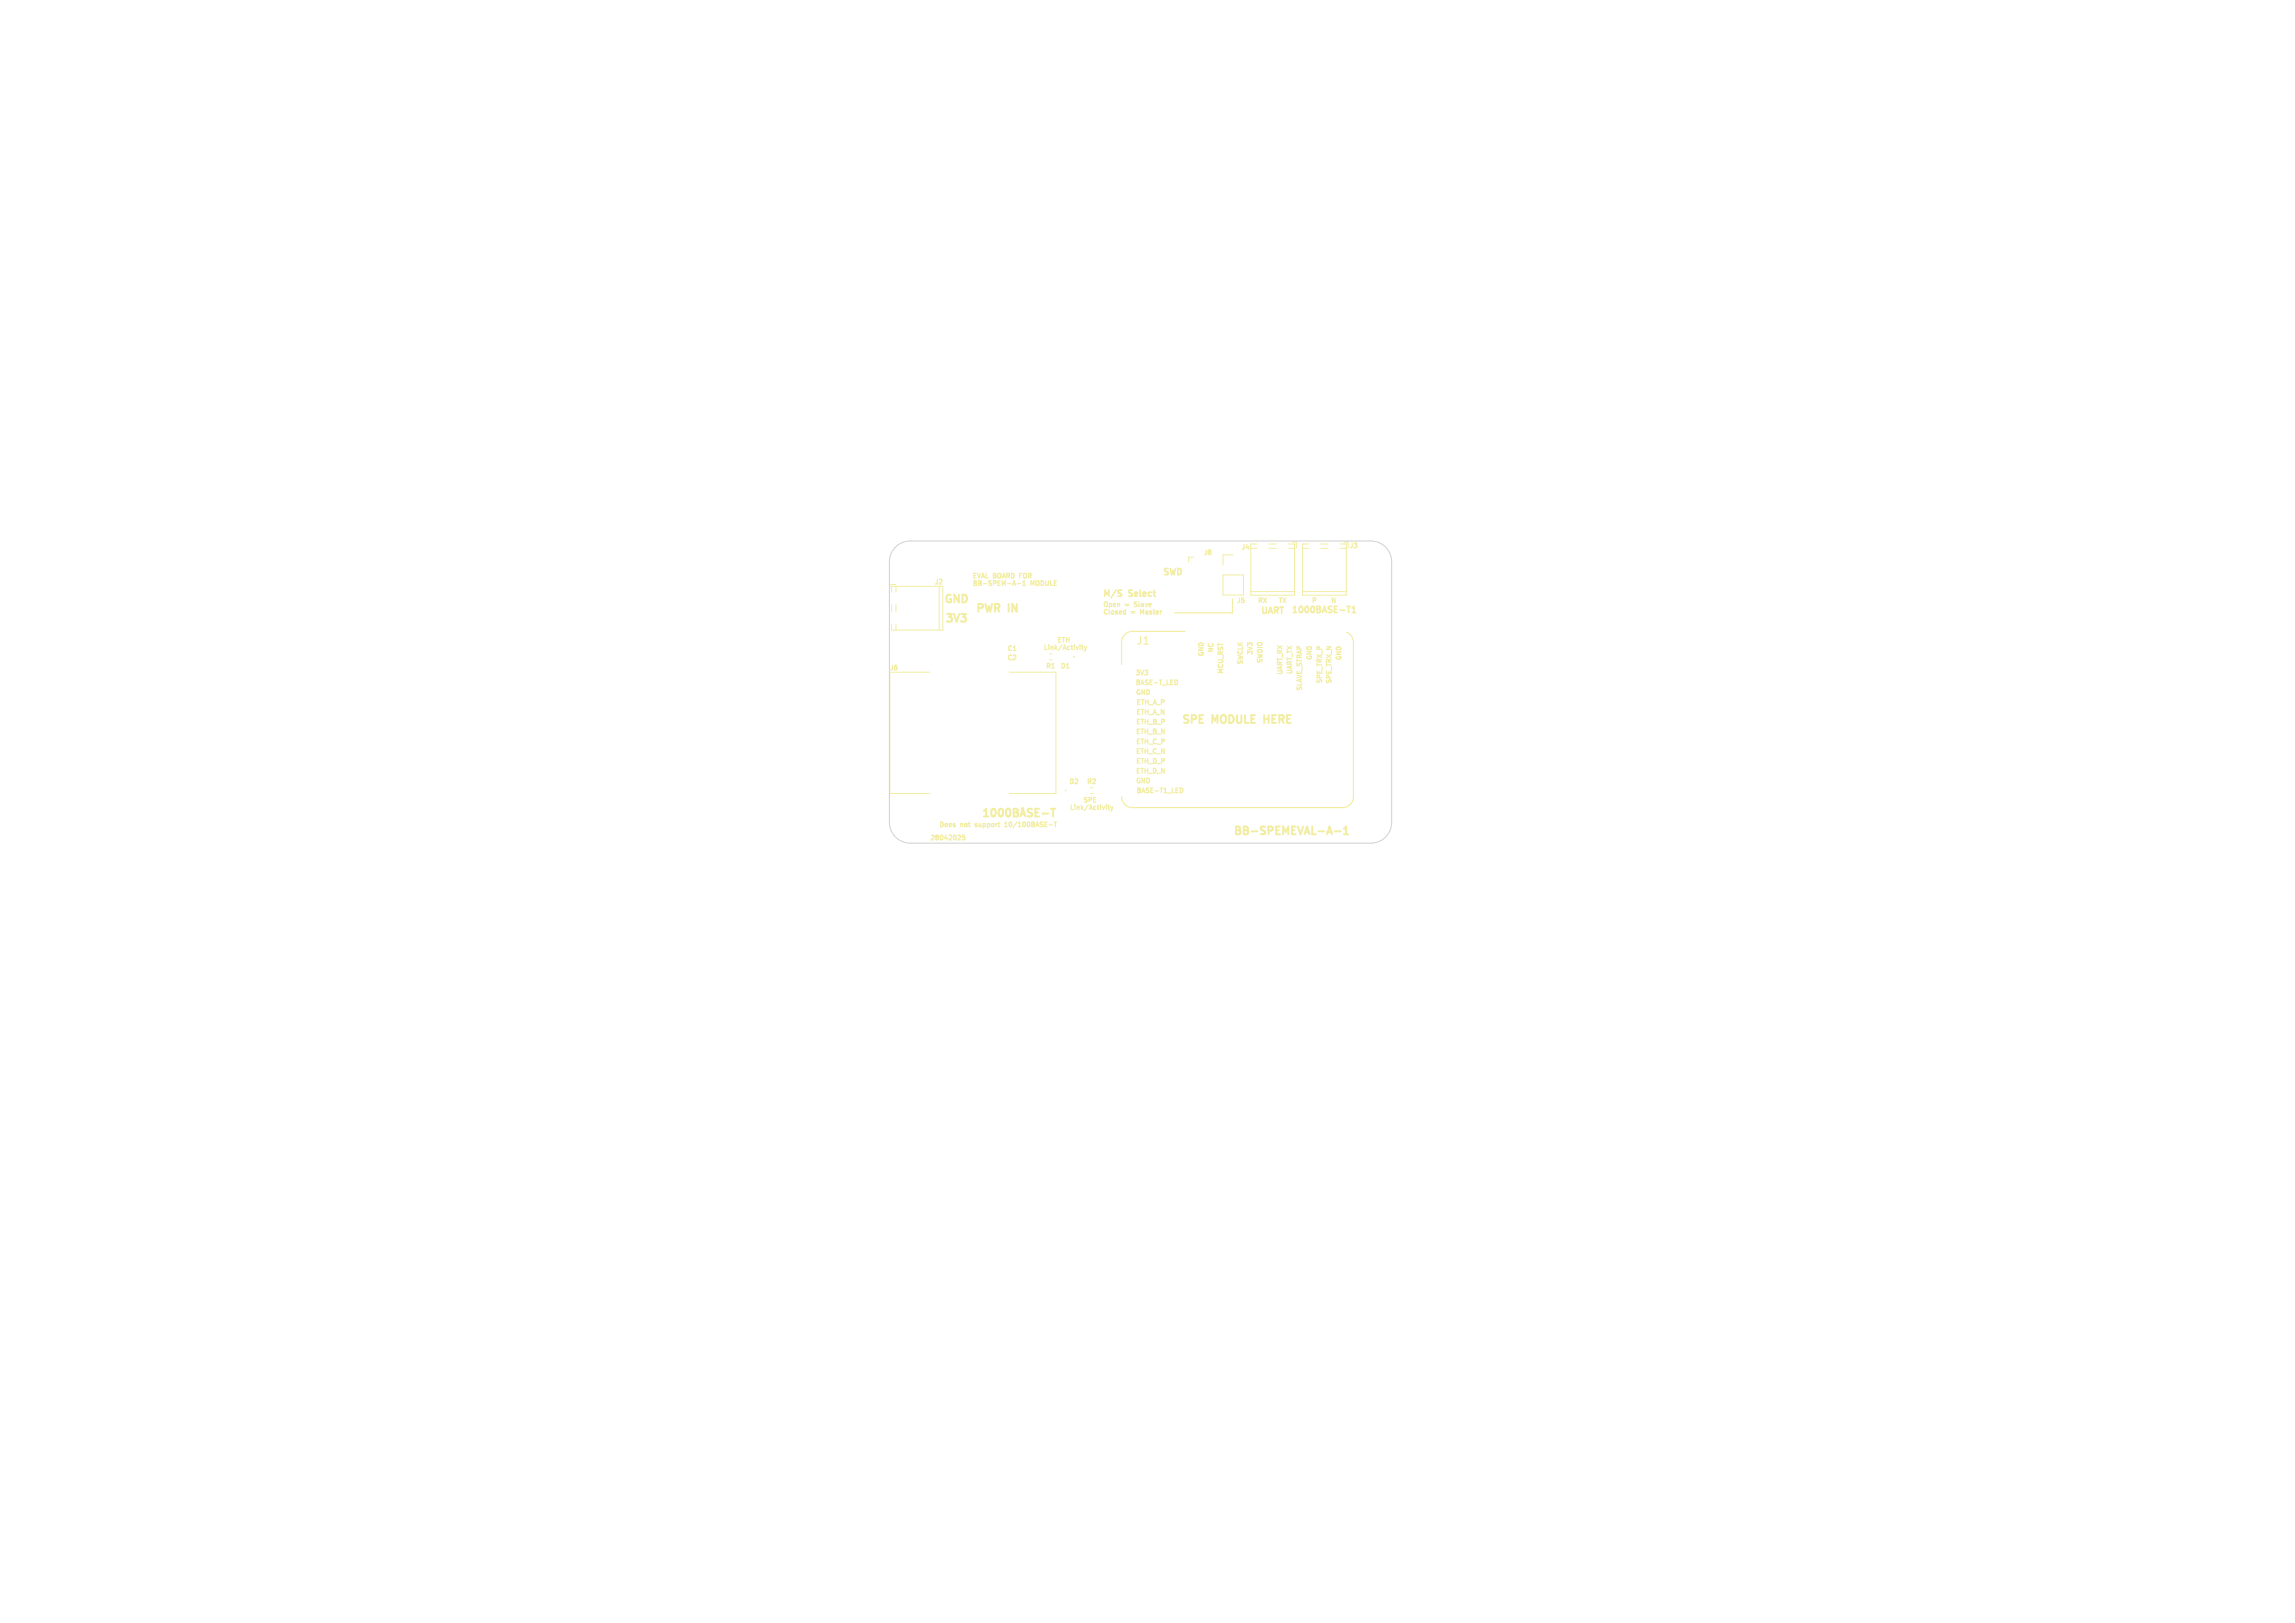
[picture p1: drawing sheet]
<svg xmlns="http://www.w3.org/2000/svg" width="297mm" height="210mm" viewBox="0 0 297 210" stroke-linecap="round" stroke-linejoin="round" font-family="sans-serif">
<defs><g id="words">
<g font-size="1.4" fill="#f2eda1">
<text x="122" y="78.4">GND</text>
<text x="122.1" y="80.9">3V3</text>
<text x="126.1" y="79.6">PWR</text>
<text x="130.6" y="79.6">IN</text>
<text x="147" y="83.6">J1</text>
<text x="152.8" y="94">SPE</text>
<text x="156.9" y="94">MODULE</text>
<text x="164.2" y="94">HERE</text>
<text x="126.9" y="106.1">1000BASE-T</text>
<text x="159.4" y="108.4">BB-SPEMEVAL-A-1</text>
</g>
<g font-size="1.1" fill="#f2eda1">
<text x="142.6" y="77.5">M/S</text>
<text x="146.1" y="77.5">Select</text>
<text x="150.3" y="74.7">SWD</text>
<text x="163" y="79.7">UART</text>
<text x="167" y="79.6">1000BASE-T1</text>
</g>
<g font-size=".8" fill="#f2eda1">
<text x="160.5" y="71.3">J4</text>
<text x="174.5" y="71.1">J3</text>
<text x="120.8" y="75.8">J2</text>
<text x="125.8" y="75">EVAL</text>
<text x="125.8" y="76">BB-SPEM-A-1</text>
<text x="128.6" y="75">BOARD</text>
<text x="132.4" y="75">FOR</text>
<text x="133.5" y="76">MODULE</text>
<text x="155.6" y="72">J8</text>
<text x="136.7" y="83.3">ETH</text>
<text x="142.7" y="78.7">Open</text>
<text x="142.7" y="79.7">Closed</text>
<text x="145.7" y="78.7">=</text>
<text x="146.5" y="79.7">=</text>
<text x="147.2" y="78.7">Slave</text>
<text x="148" y="79.7">Master</text>
<text x="159.9" y="78.2">J5</text>
<text x="162.6" y="78.2">RX</text>
<text x="165.3" y="78.2">TX</text>
<text x="169.6" y="78.2">P</text>
<text x="172.1" y="78.2">N</text>
<text x="115" y="86.9">J6</text>
<text x="130.2" y="85.6">C2</text>
<text x="130.2" y="84.4">C1</text>
<text x="134.9" y="84.3">Link/Activity</text>
<text x="135.2" y="86.7">R1</text>
<text x="137.1" y="86.7">D1</text>
<text x="146.8" y="87.6">3V3</text>
<text x="146.8" y="88.8">BASE-T_LED</text>
<text x="156" y="85.1" transform="rotate(-90 156 85.1)">GND</text>
<text x="157.2" y="84.6" transform="rotate(-90 157.2 84.6)">NC</text>
<text x="158.5" y="87.3" transform="rotate(-90 158.5 87.3)">MCU_RST</text>
<text x="161" y="86.1" transform="rotate(-90 161 86.1)">SWCLK</text>
<text x="162.3" y="84.9" transform="rotate(-90 162.3 84.9)">3V3</text>
<text x="163.6" y="86" transform="rotate(-90 163.6 86)">SWDIO</text>
<text x="166.2" y="87.5" transform="rotate(-90 166.2 87.5)">UART_RX</text>
<text x="167.4" y="87.4" transform="rotate(-90 167.4 87.4)">UART_TX</text>
<text x="168.7" y="89.5" transform="rotate(-90 168.7 89.5)">SLAVE_STRAP</text>
<text x="170" y="85.5" transform="rotate(-90 170 85.5)">GND</text>
<text x="171.3" y="88.6" transform="rotate(-90 171.3 88.6)">SPE_TRX_P</text>
<text x="172.5" y="88.6" transform="rotate(-90 172.5 88.6)">SPE_TRX_N</text>
<text x="173.8" y="85.6" transform="rotate(-90 173.8 85.6)">GND</text>
<text x="146.9" y="90.1">GND</text>
<text x="146.9" y="95.2">ETH_B_N</text>
<text x="146.9" y="93.9">ETH_B_P</text>
<text x="146.9" y="92.7">ETH_A_N</text>
<text x="146.9" y="91.4">ETH_A_P</text>
<text x="138.2" y="101.7">D2</text>
<text x="140.5" y="101.7">R2</text>
<text x="146.9" y="97.7">ETH_C_N</text>
<text x="146.9" y="100.3">ETH_D_N</text>
<text x="146.9" y="101.5">GND</text>
<text x="146.9" y="99">ETH_D_P</text>
<text x="146.9" y="96.5">ETH_C_P</text>
<text x="121.4" y="107.2">Does</text>
<text x="124.4" y="107.2">not</text>
<text x="126.6" y="107.2">support</text>
<text x="130.7" y="107.2">10/100BASE-T</text>
<text x="138.3" y="105">Link/Activity</text>
<text x="140" y="104">SPE</text>
<text x="146.9" y="102.8">BASE-T1_LED</text>
<text x="120.2" y="108.9">28042025</text>
</g>
</g></defs>
<g fill="none" stroke="#f2eda1" stroke-width=".15">
<path d="M131.2 75.2l.2 .6M131.6 75.5h.5M132 74.5h.2M132 74.2h.2M132.4 75.8h.3M132.5 75.2v.6M146.8 78.5h.2M146.9 77.9l-.1 .2 .2 .1M147.8 79.3l-.2-.4v.6M159.5 77.5v1.8h-7.5M131.1 84.2h.4M136.1 86.4h.4"/>
<path d="M138 86.4h.4M140 83.7h.2M140.1 84.1h.1M140.3 83.7l.2 .4M140.5 84.1l-.2 .2M140.6 83.7l-.1 .4M152 88a.3 .3 0 0 1 .4 .3 .3 .3 0 0 1-.4 .3M153.3 81.7h-6.7a1.4 1.4 0 0 0-1.4 1.4v2.9M174.3 81.8l.6 .5 .2 .8M175.2 83.1v20a1.4 1.4 0 0 1-1.5 1.4h-27.1a1.4 1.4 0 0 1-1.4-1.4M124.2 108.1l.1 .1v.1l-.4 .4h.4M124.8 108.1h-.2l-.1 .3 .3-.1v.3h-.3"/>
<path d="M126.2 106.9l.2 .1M126.2 106.7l.2 .1M126.2 106.7h.1M126.4 106.6l-.2 .1M130 107h.4M130.2 106.4v.6M136.4 106.4h.4M143.4 104.4h.2M143.5 104.8h.1M143.7 104.4l.2 .4M143.9 104.8l-.2 .2M144 104.4l-.1 .4"/>
<path d="M152.7 102a.3 .3 0 0 1 .4 .3 .3 .3 0 0 1-.4 .3"/>
</g>
<path d="M163.6 92.5v1M163.6 93h.6M134.9 105.3h.8M136 104.6h.6M136.3 104.6v1M172.7 107.6h.8M173.9 107.9h.6M173.9 107.2l.3-.3v1" fill="none" stroke="#f2eda1" stroke-width=".25"/>
<g fill="none" stroke="#f2eda1" stroke-width=".2">
<path d="M144.8 76.7l.3 .1 .1 .2-.2 .2h-.2M144.8 76.4h.4M174.3 78.5h.5M174.5 78.5v.8M175 79.3h.4M175 78.7l.2-.2v.8"/>
<circle cx="132.3" cy="104.6" r=".1"/>
</g>
<g fill="none" stroke="#f2eda1" stroke-width=".13">
<path d="M115.4 76.6v-.7h6.6v5.6h-6.6v-.7M115.4 78.2v1M115.9 75.6h-.8v.5M115.9 75.9v.7M115.9 78.2v1M121.5 75.9v5.6M154.5 72.1h-.7v.6M158.3 74.4h2.6v2.6h-2.6zM159.6 71.8h-1.3v1.3M161.9 71h.7M161.9 76.6h5.6M162.6 70.4h-.7v6.6h5.6v-6.6h-.7"/>
<path d="M164.2 70.4h1M164.2 71h1M166.8 71h.7M167.3 70.1h.5v.8M168.6 71h.7M168.6 76.6h5.6M169.3 70.4h-.7v6.6h5.6v-6.6h-.7M170.9 70.4h1M170.9 71h1M173.5 71h.7M174 70.1h.5v.8M115.9 80.8v.7"/>
<path d="M120.3 87h-5.2v15.7h5.2M130.6 87h6v15.7h-6M135.8 85.4h.3M141.1 102.7h.3"/>
<circle cx="139" cy="85" r=".05"/>
<circle cx="137.9" cy="102.3" r=".05"/>
</g>
<path d="M115.9 70.8a2.7 2.7 0 0 1 1.9-.8h59.6a2.7 2.7 0 0 1 2.7 2.7v33.7a2.7 2.7 0 0 1-2.7 2.7h-59.6a2.7 2.7 0 0 1-2.7-2.7v-33.7a2.7 2.7 0 0 1 .8-1.9z" fill="none" stroke="#d0d2cd" stroke-width=".13"/>
<use href="#words"/>
</svg>
